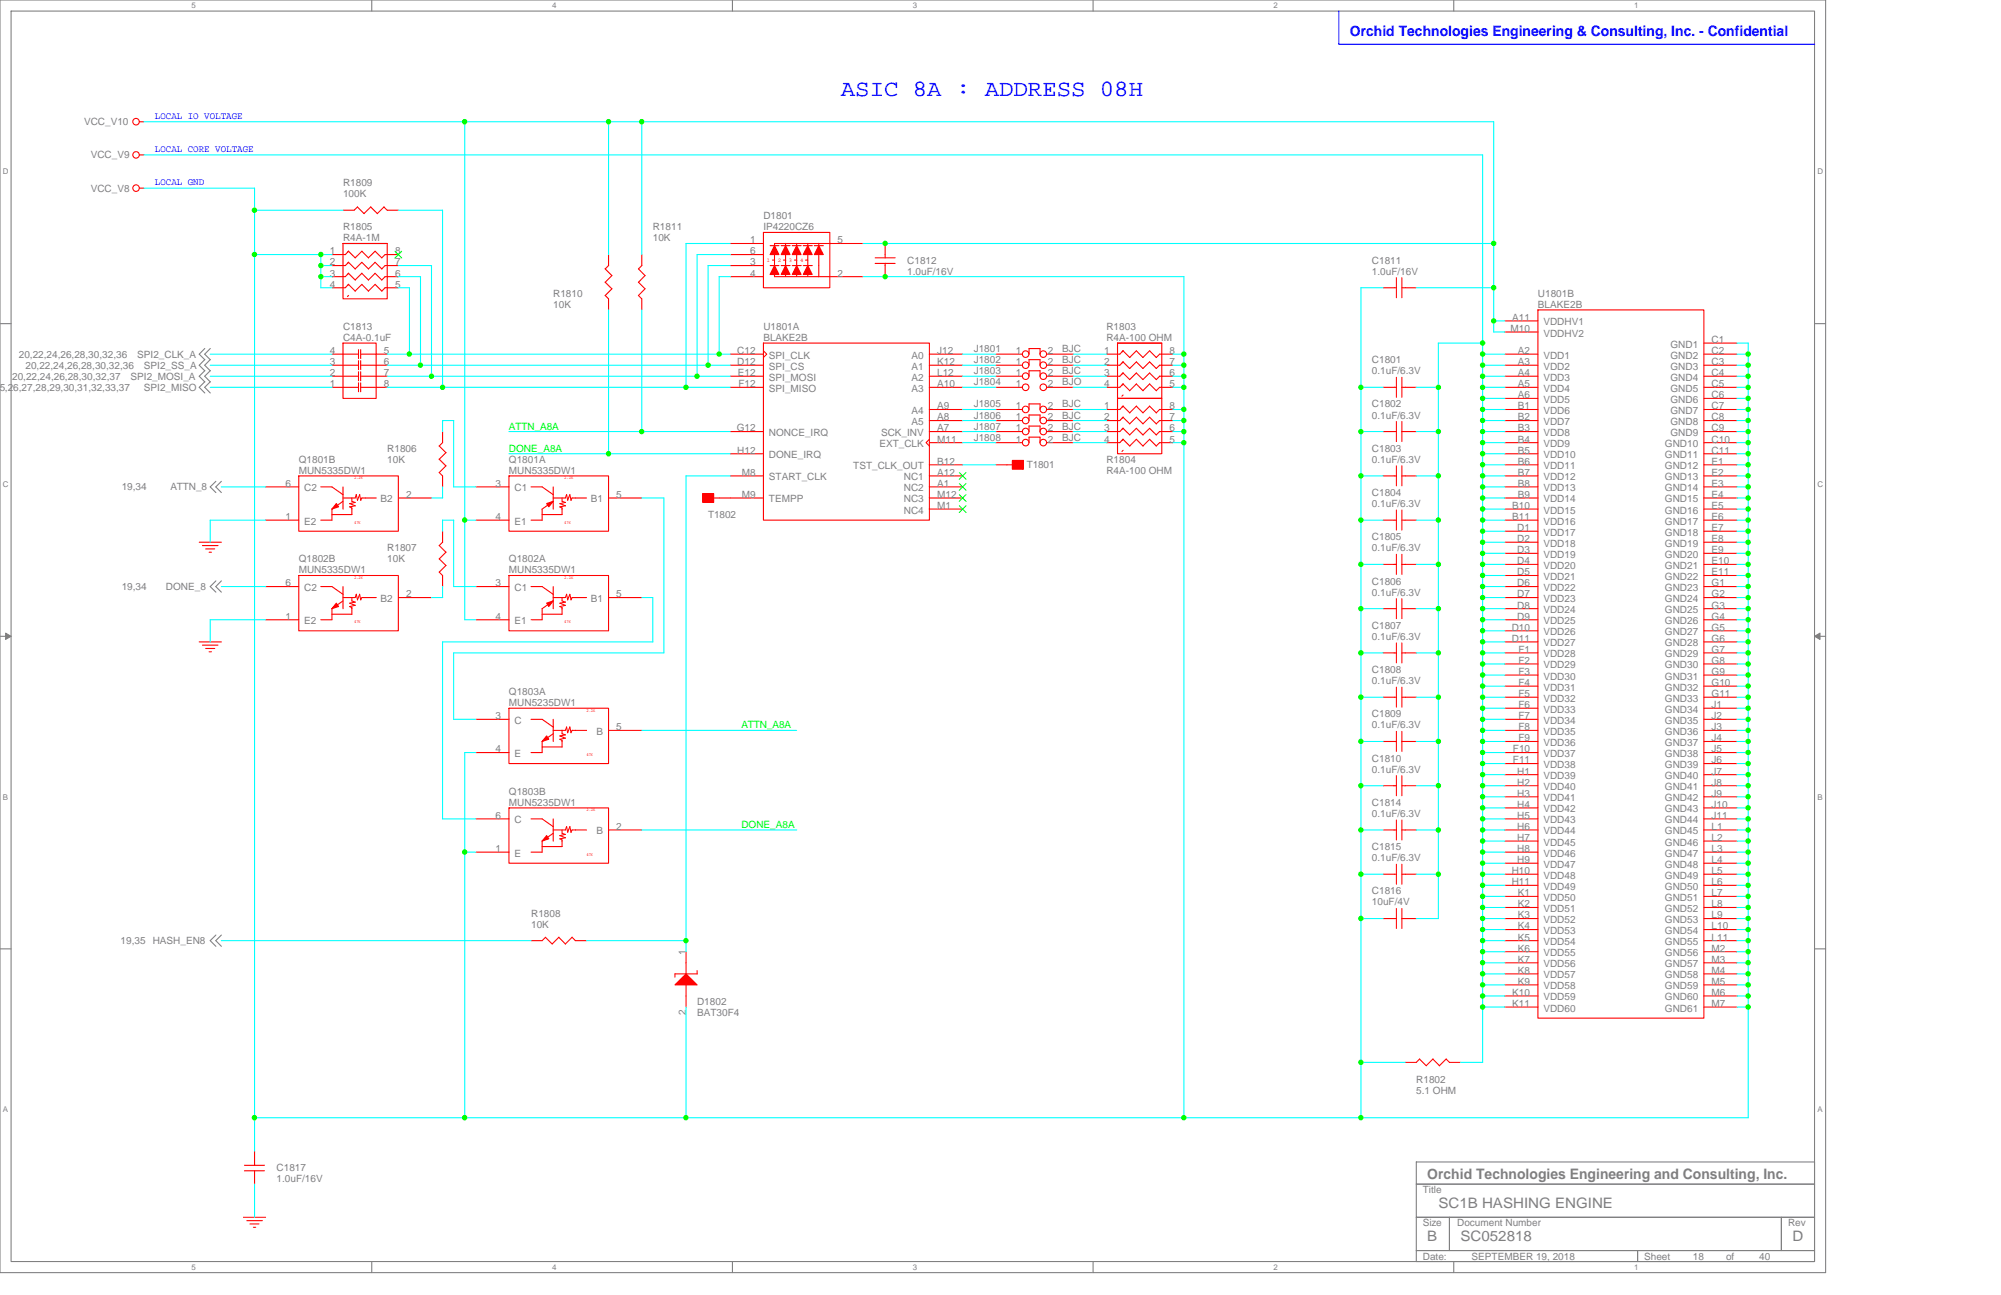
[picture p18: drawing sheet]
<svg xmlns="http://www.w3.org/2000/svg" width="432mm" height="279mm" viewBox="0 0 432 279" stroke-linecap="round" stroke-linejoin="round" font-family="sans-serif">
<defs><g id="words">
<text font-size="5" fill="#00f" x="181.5" y="20.7">ASIC 8A : ADDRESS 08H</text>
<text font-size="3.1" fill="#00f" x="291.3" y="7.7">Orchid Technologies Engineering &amp; Consulting, Inc. - Confidential</text>
<g font-size="3.1" fill="#808080">
<text x="308" y="254.3">Orchid Technologies Engineering and Consulting, Inc.</text>
<text x="310.4" y="260.7">SC1B HASHING ENGINE</text>
<text x="308" y="267.8">B</text>
<text x="315.2" y="267.8">SC052818</text>
<text x="386.8" y="267.8">D</text>
</g>
<g font-size="2.2" fill="#808080">
<text x="18.1" y="27">VCC_V10</text>
<text x="19.6" y="34.2">VCC_V9</text>
<text x="19.6" y="41.3">VCC_V8</text>
<text x="74" y="40.2">R1809</text>
<text x="74" y="42.5">100K</text>
<text x="164.7" y="47.3">D1801</text>
<text x="74" y="49.7">R1805</text>
<text x="74" y="52.1">R4A-1M</text>
<text x="140.9" y="49.7">R1811</text>
<text x="140.9" y="52.1">10K</text>
<text x="161.9" y="52.5">1</text>
<text x="164.7" y="49.7">IP4220CZ6</text>
<text x="180.7" y="52.5">5</text>
<text x="71.1" y="54.9">1</text>
<text x="71.1" y="57.3">2</text>
<text x="71.1" y="59.7">3</text>
<text x="85.2" y="54.9">8</text>
<text x="85.2" y="57.3">7</text>
<text x="85.2" y="59.7">6</text>
<text x="161.9" y="54.9">6</text>
<text x="161.9" y="57.3">3</text>
<text x="161.9" y="59.7">4</text>
<text x="180.7" y="59.7">2</text>
<text x="195.8" y="56.9">C1812</text>
<text x="195.8" y="59.2">1.0uF/16V</text>
<text x="296.1" y="56.9">C1811</text>
<text x="296.1" y="59.2">1.0uF/16V</text>
<text x="71.1" y="62.1">4</text>
<text x="85.2" y="62.1">5</text>
<text x="119.4" y="64">R1810</text>
<text x="331.9" y="64">U1801B</text>
<text x="74" y="71.2">C1813</text>
<text x="119.4" y="66.4">10K</text>
<text x="164.7" y="71.2">U1801A</text>
<text x="238.8" y="71.2">R1803</text>
<text x="326" y="71.6">M10</text>
<text x="326.3" y="69.2">A11</text>
<text x="331.9" y="66.4">BLAKE2B</text>
<text x="333.1" y="70.2">VDDHV1</text>
<text x="4.1" y="77.2">20,22,24,26,28,30,32,36</text>
<text x="29.6" y="77.2">SPI2_CLK_A</text>
<text x="71.1" y="76.4">4</text>
<text x="74" y="73.6">C4A-0.1uF</text>
<text x="82.8" y="76.4">5</text>
<text x="159.1" y="76.4">C12</text>
<text x="164.7" y="73.6">BLAKE2B</text>
<text x="165.9" y="77.4">SPI_CLK</text>
<text x="196.7" y="77.4">A0</text>
<text x="202.2" y="76.4">J12</text>
<text x="210.1" y="76">J1801</text>
<text x="219.2" y="76.4">1</text>
<text x="226.1" y="76.4">2</text>
<text x="229.2" y="76">BJC</text>
<text x="238.3" y="76.4">1</text>
<text x="238.8" y="73.6">R4A-100 OHM</text>
<text x="252.4" y="76.4">8</text>
<text x="327.6" y="76.4">A2</text>
<text x="333.1" y="72.6">VDDHV2</text>
<text x="333.1" y="77.4">VDD1</text>
<text x="360.5" y="75">GND1</text>
<text x="360.5" y="77.4">GND2</text>
<text x="369.4" y="74">C1</text>
<text x="369.4" y="76.4">C2</text>
<text x="2.6" y="81.9">20,22,24,26,28,30,32,37</text>
<text x="5.5" y="79.5">20,22,24,26,28,30,32,36</text>
<text x="28.2" y="81.9">SPI2_MOSI_A</text>
<text x="31.1" y="79.5">SPI2_SS_A</text>
<text x="71.1" y="83.5">1</text>
<text x="71.1" y="81.2">2</text>
<text x="71.1" y="78.8">3</text>
<text x="82.8" y="78.8">6</text>
<text x="82.8" y="81.2">7</text>
<text x="82.8" y="83.5">8</text>
<text x="159.1" y="78.8">D12</text>
<text x="159.2" y="81.2">E12</text>
<text x="159.3" y="83.5">F12</text>
<text x="165.9" y="79.8">SPI_CS</text>
<text x="165.9" y="82.1">SPI_MOSI</text>
<text x="196.7" y="79.8">A1</text>
<text x="196.7" y="82.1">A2</text>
<text x="202.2" y="83.5">A10</text>
<text x="202.2" y="78.8">K12</text>
<text x="202.2" y="81.2">L12</text>
<text x="210.1" y="78.4">J1802</text>
<text x="210.1" y="80.8">J1803</text>
<text x="210.1" y="83.1">J1804</text>
<text x="219.2" y="78.8">1</text>
<text x="219.2" y="81.2">1</text>
<text x="219.2" y="83.5">1</text>
<text x="226.1" y="78.8">2</text>
<text x="226.1" y="81.2">2</text>
<text x="226.1" y="83.5">2</text>
<text x="229.2" y="78.4">BJC</text>
<text x="229.2" y="80.8">BJC</text>
<text x="229.2" y="83.1">BJO</text>
<text x="238.3" y="78.8">2</text>
<text x="238.3" y="81.2">3</text>
<text x="238.3" y="83.5">4</text>
<text x="252.4" y="78.8">7</text>
<text x="252.4" y="81.2">6</text>
<text x="252.4" y="83.5">5</text>
<text x="296.1" y="78.4">C1801</text>
<text x="296.1" y="80.8">0.1uF/6.3V</text>
<text x="327.6" y="78.8">A3</text>
<text x="327.6" y="81.2">A4</text>
<text x="327.6" y="83.5">A5</text>
<text x="333.1" y="79.8">VDD2</text>
<text x="333.1" y="82.1">VDD3</text>
<text x="360.5" y="79.8">GND3</text>
<text x="360.5" y="82.1">GND4</text>
<text x="369.4" y="78.8">C3</text>
<text x="369.4" y="81.2">C4</text>
<text x="369.4" y="83.5">C5</text>
<text x="-.1" y="84.3">5,26,27,28,29,30,31,32,33,37</text>
<text x="31.1" y="84.3">SPI2_MISO</text>
<text x="165.9" y="84.5">SPI_MISO</text>
<text x="196.7" y="84.5">A3</text>
<text x="196.7" y="89.3">A4</text>
<text x="202.2" y="88.3">A9</text>
<text x="210.1" y="87.9">J1805</text>
<text x="219.2" y="88.3">1</text>
<text x="226.1" y="88.3">2</text>
<text x="229.2" y="87.9">BJC</text>
<text x="238.3" y="88.3">1</text>
<text x="252.4" y="88.3">8</text>
<text x="296.1" y="87.9">C1802</text>
<text x="327.6" y="85.9">A6</text>
<text x="327.6" y="88.3">B1</text>
<text x="333.1" y="84.5">VDD4</text>
<text x="333.1" y="86.9">VDD5</text>
<text x="333.1" y="89.3">VDD6</text>
<text x="360.5" y="84.5">GND5</text>
<text x="360.5" y="86.9">GND6</text>
<text x="360.5" y="89.3">GND7</text>
<text x="369.4" y="85.9">C6</text>
<text x="369.4" y="88.3">C7</text>
<text x="159" y="93.1">G12</text>
<text x="165.9" y="94.1">NONCE_IRQ</text>
<text x="190.1" y="94.1">SCK_INV</text>
<text x="196.7" y="91.7">A5</text>
<text x="202.2" y="90.7">A8</text>
<text x="202.2" y="93.1">A7</text>
<text x="202.2" y="95.5">M11</text>
<text x="210.1" y="90.3">J1806</text>
<text x="210.1" y="92.7">J1807</text>
<text x="210.1" y="95.1">J1808</text>
<text x="219.2" y="90.7">1</text>
<text x="219.2" y="93.1">1</text>
<text x="219.2" y="95.5">1</text>
<text x="226.1" y="90.7">2</text>
<text x="226.1" y="93.1">2</text>
<text x="226.1" y="95.5">2</text>
<text x="229.2" y="90.3">BJC</text>
<text x="229.2" y="92.7">BJC</text>
<text x="229.2" y="95.1">BJC</text>
<text x="238.3" y="90.7">2</text>
<text x="238.3" y="93.1">3</text>
<text x="238.3" y="95.5">4</text>
<text x="252.4" y="90.7">7</text>
<text x="252.4" y="93.1">6</text>
<text x="252.4" y="95.5">5</text>
<text x="296.1" y="90.3">0.1uF/6.3V</text>
<text x="327.6" y="90.7">B2</text>
<text x="327.6" y="93.1">B3</text>
<text x="327.6" y="95.5">B4</text>
<text x="333.1" y="91.7">VDD7</text>
<text x="333.1" y="94.1">VDD8</text>
<text x="360.5" y="91.7">GND8</text>
<text x="360.5" y="94.1">GND9</text>
<text x="369.4" y="90.7">C8</text>
<text x="369.4" y="93.1">C9</text>
<text x="369.4" y="95.5">C10</text>
<text x="64.5" y="99.8">Q1801B</text>
<text x="83.6" y="97.5">R1806</text>
<text x="83.6" y="99.8">10K</text>
<text x="109.8" y="99.8">Q1801A</text>
<text x="159.1" y="97.9">H12</text>
<text x="165.9" y="98.9">DONE_IRQ</text>
<text x="184.1" y="101.3">TST_CLK_OUT</text>
<text x="189.8" y="96.5">EXT_CLK</text>
<text x="202.2" y="100.3">B12</text>
<text x="221.6" y="101">T1801</text>
<text x="238.8" y="99.8">R1804</text>
<text x="296.1" y="97.5">C1803</text>
<text x="296.1" y="99.8">0.1uF/6.3V</text>
<text x="327.6" y="97.9">B5</text>
<text x="327.6" y="100.3">B6</text>
<text x="333.1" y="96.5">VDD9</text>
<text x="333.1" y="98.9">VDD10</text>
<text x="333.1" y="101.3">VDD11</text>
<text x="359.3" y="96.5">GND10</text>
<text x="359.3" y="98.9">GND11</text>
<text x="359.3" y="101.3">GND12</text>
<text x="369.4" y="97.9">C11</text>
<text x="369.4" y="100.3">E1</text>
<text x="26.3" y="105.8">19,34</text>
<text x="36.8" y="105.8">ATTN_8</text>
<text x="61.6" y="105">6</text>
<text x="64.5" y="102.2">MUN5335DW1</text>
<text x="65.7" y="106">C2</text>
<text x="87.6" y="107.4">2</text>
<text x="107" y="105">3</text>
<text x="109.8" y="102.2">MUN5335DW1</text>
<text x="111" y="106">C1</text>
<text x="133" y="107.4">5</text>
<text x="160.1" y="107.4">M9</text>
<text x="160.1" y="102.7">M8</text>
<text x="165.9" y="103.7">START_CLK</text>
<text x="195" y="106">NC2</text>
<text x="195" y="103.7">NC1</text>
<text x="202.2" y="102.7">A12</text>
<text x="202.2" y="105">A1</text>
<text x="202.2" y="107.4">M12</text>
<text x="238.8" y="102.2">R4A-100 OHM</text>
<text x="296.1" y="107">C1804</text>
<text x="327.6" y="102.7">B7</text>
<text x="327.6" y="105">B8</text>
<text x="327.6" y="107.4">B9</text>
<text x="333.1" y="103.7">VDD12</text>
<text x="333.1" y="106">VDD13</text>
<text x="359.3" y="103.6">GND13</text>
<text x="359.3" y="106">GND14</text>
<text x="369.4" y="102.7">E2</text>
<text x="369.4" y="105">E3</text>
<text x="369.4" y="107.4">E4</text>
<text x="61.6" y="112.2">1</text>
<text x="65.7" y="113.2">E2</text>
<text x="82.1" y="108.4">B2</text>
<text x="107" y="112.2">4</text>
<text x="111" y="113.2">E1</text>
<text x="127.5" y="108.4">B1</text>
<text x="152.8" y="111.8">T1802</text>
<text x="165.9" y="108.4">TEMPP</text>
<text x="195" y="108.4">NC3</text>
<text x="195" y="110.8">NC4</text>
<text x="202.2" y="109.8">M1</text>
<text x="296.1" y="109.4">0.1uF/6.3V</text>
<text x="326.3" y="109.8">B10</text>
<text x="326.3" y="112.2">B11</text>
<text x="333.1" y="108.4">VDD14</text>
<text x="333.1" y="110.8">VDD15</text>
<text x="333.1" y="113.2">VDD16</text>
<text x="359.3" y="108.4">GND15</text>
<text x="359.3" y="110.8">GND16</text>
<text x="359.3" y="113.2">GND17</text>
<text x="369.4" y="109.8">E5</text>
<text x="369.4" y="112.2">E6</text>
<text x="83.6" y="118.9">R1807</text>
<text x="296.1" y="116.6">C1805</text>
<text x="296.1" y="118.9">0.1uF/6.3V</text>
<text x="327.4" y="114.6">D1</text>
<text x="327.4" y="117">D2</text>
<text x="327.4" y="119.4">D3</text>
<text x="333.1" y="115.6">VDD17</text>
<text x="333.1" y="118">VDD18</text>
<text x="359.3" y="115.6">GND18</text>
<text x="359.3" y="118">GND19</text>
<text x="369.4" y="114.6">E7</text>
<text x="369.4" y="117">E8</text>
<text x="369.4" y="119.4">E9</text>
<text x="64.5" y="121.3">Q1802B</text>
<text x="64.5" y="123.7">MUN5335DW1</text>
<text x="83.6" y="121.3">10K</text>
<text x="109.8" y="121.3">Q1802A</text>
<text x="109.8" y="123.7">MUN5335DW1</text>
<text x="327.4" y="121.8">D4</text>
<text x="327.4" y="124.1">D5</text>
<text x="333.1" y="120.4">VDD19</text>
<text x="333.1" y="122.7">VDD20</text>
<text x="333.1" y="125.1">VDD21</text>
<text x="359.3" y="120.3">GND20</text>
<text x="359.3" y="122.7">GND21</text>
<text x="359.3" y="125.1">GND22</text>
<text x="369.4" y="121.8">E10</text>
<text x="369.4" y="124.1">E11</text>
<text x="26.3" y="127.3">19,34</text>
<text x="35.8" y="127.3">DONE_8</text>
<text x="61.6" y="126.5">6</text>
<text x="65.7" y="127.5">C2</text>
<text x="82.1" y="129.9">B2</text>
<text x="87.6" y="128.9">2</text>
<text x="107" y="126.5">3</text>
<text x="111" y="127.5">C1</text>
<text x="127.5" y="129.9">B1</text>
<text x="133" y="128.9">5</text>
<text x="296.1" y="126.1">C1806</text>
<text x="296.1" y="128.5">0.1uF/6.3V</text>
<text x="327.4" y="126.5">D6</text>
<text x="327.4" y="128.9">D7</text>
<text x="327.4" y="131.3">D8</text>
<text x="333.1" y="127.5">VDD22</text>
<text x="333.1" y="129.9">VDD23</text>
<text x="359.3" y="127.5">GND23</text>
<text x="359.3" y="129.9">GND24</text>
<text x="369.4" y="126.5">G1</text>
<text x="369.4" y="128.9">G2</text>
<text x="369.4" y="131.3">G3</text>
<text x="61.6" y="133.7">1</text>
<text x="65.7" y="134.7">E2</text>
<text x="107" y="133.7">4</text>
<text x="111" y="134.7">E1</text>
<text x="296.1" y="135.7">C1807</text>
<text x="326.2" y="136.1">D10</text>
<text x="327.4" y="133.7">D9</text>
<text x="333.1" y="132.3">VDD24</text>
<text x="333.1" y="134.7">VDD25</text>
<text x="333.1" y="137.1">VDD26</text>
<text x="359.3" y="132.3">GND25</text>
<text x="359.3" y="134.7">GND26</text>
<text x="359.3" y="137.1">GND27</text>
<text x="369.4" y="133.7">G4</text>
<text x="369.4" y="136.1">G5</text>
<text x="296.1" y="138">0.1uF/6.3V</text>
<text x="326.2" y="138.5">D11</text>
<text x="327.7" y="140.8">F1</text>
<text x="327.7" y="143.2">F2</text>
<text x="333.1" y="139.5">VDD27</text>
<text x="333.1" y="141.8">VDD28</text>
<text x="359.3" y="139.5">GND28</text>
<text x="359.3" y="141.8">GND29</text>
<text x="369.4" y="138.5">G6</text>
<text x="369.4" y="140.8">G7</text>
<text x="369.4" y="143.2">G8</text>
<text x="109.8" y="150">Q1803A</text>
<text x="296.1" y="145.2">C1808</text>
<text x="296.1" y="147.6">0.1uF/6.3V</text>
<text x="327.7" y="145.6">F3</text>
<text x="327.7" y="148">F4</text>
<text x="333.1" y="144.2">VDD29</text>
<text x="333.1" y="146.6">VDD30</text>
<text x="333.1" y="149">VDD31</text>
<text x="359.3" y="144.2">GND30</text>
<text x="359.3" y="146.6">GND31</text>
<text x="359.3" y="149">GND32</text>
<text x="369.4" y="145.6">G9</text>
<text x="369.4" y="148">G10</text>
<text x="107" y="155.2">3</text>
<text x="109.8" y="152.4">MUN5235DW1</text>
<text x="296.1" y="154.7">C1809</text>
<text x="327.7" y="150.4">F5</text>
<text x="327.7" y="152.8">F6</text>
<text x="327.7" y="155.2">F7</text>
<text x="333.1" y="151.4">VDD32</text>
<text x="333.1" y="153.8">VDD33</text>
<text x="359.3" y="151.4">GND33</text>
<text x="359.3" y="153.8">GND34</text>
<text x="369.4" y="150.4">G11</text>
<text x="369.4" y="152.8">J1</text>
<text x="369.4" y="155.2">J2</text>
<text x="111" y="156.2">C</text>
<text x="128.7" y="158.6">B</text>
<text x="133" y="157.6">5</text>
<text x="296.1" y="157.1">0.1uF/6.3V</text>
<text x="327.7" y="157.6">F8</text>
<text x="327.7" y="160">F9</text>
<text x="333.1" y="156.2">VDD34</text>
<text x="333.1" y="158.6">VDD35</text>
<text x="333.1" y="160.9">VDD36</text>
<text x="359.3" y="156.2">GND35</text>
<text x="359.3" y="158.6">GND36</text>
<text x="359.3" y="160.9">GND37</text>
<text x="369.4" y="157.6">J3</text>
<text x="369.4" y="160">J4</text>
<text x="107" y="162.3">4</text>
<text x="111" y="163.3">E</text>
<text x="296.1" y="164.3">C1810</text>
<text x="296.1" y="166.7">0.1uF/6.3V</text>
<text x="326.5" y="162.3">F10</text>
<text x="326.5" y="164.7">F11</text>
<text x="327.4" y="167.1">H1</text>
<text x="333.1" y="163.3">VDD37</text>
<text x="333.1" y="165.7">VDD38</text>
<text x="359.3" y="163.3">GND38</text>
<text x="359.3" y="165.7">GND39</text>
<text x="369.4" y="162.3">J5</text>
<text x="369.4" y="164.7">J6</text>
<text x="369.4" y="167.1">J7</text>
<text x="109.8" y="171.5">Q1803B</text>
<text x="109.8" y="173.9">MUN5235DW1</text>
<text x="296.1" y="173.9">C1814</text>
<text x="327.4" y="169.5">H2</text>
<text x="327.4" y="171.9">H3</text>
<text x="333.1" y="168.1">VDD39</text>
<text x="333.1" y="170.5">VDD40</text>
<text x="333.1" y="172.9">VDD41</text>
<text x="359.3" y="168.1">GND40</text>
<text x="359.3" y="170.5">GND41</text>
<text x="359.3" y="172.9">GND42</text>
<text x="369.4" y="169.5">J8</text>
<text x="369.4" y="171.9">J9</text>
<text x="107" y="176.7">6</text>
<text x="111" y="177.7">C</text>
<text x="133" y="179">2</text>
<text x="296.1" y="176.3">0.1uF/6.3V</text>
<text x="327.4" y="174.3">H4</text>
<text x="327.4" y="176.7">H5</text>
<text x="327.4" y="179">H6</text>
<text x="333.1" y="175.3">VDD42</text>
<text x="333.1" y="177.6">VDD43</text>
<text x="359.3" y="175.3">GND43</text>
<text x="359.3" y="177.6">GND44</text>
<text x="369.4" y="174.3">J10</text>
<text x="369.4" y="176.7">J11</text>
<text x="369.4" y="179">L1</text>
<text x="107" y="183.8">1</text>
<text x="111" y="184.8">E</text>
<text x="128.7" y="180">B</text>
<text x="296.1" y="183.4">C1815</text>
<text x="296.1" y="185.8">0.1uF/6.3V</text>
<text x="327.4" y="181.4">H7</text>
<text x="327.4" y="183.8">H8</text>
<text x="333.1" y="180">VDD44</text>
<text x="333.1" y="182.4">VDD45</text>
<text x="333.1" y="184.8">VDD46</text>
<text x="359.3" y="180">GND45</text>
<text x="359.3" y="182.4">GND46</text>
<text x="359.3" y="184.8">GND47</text>
<text x="369.4" y="181.4">L2</text>
<text x="369.4" y="183.8">L3</text>
<text x="326.2" y="188.6">H10</text>
<text x="326.2" y="191">H11</text>
<text x="327.4" y="186.2">H9</text>
<text x="333.1" y="187.2">VDD47</text>
<text x="333.1" y="189.6">VDD48</text>
<text x="333.1" y="192">VDD49</text>
<text x="359.3" y="187.2">GND48</text>
<text x="359.3" y="189.6">GND49</text>
<text x="359.3" y="192">GND50</text>
<text x="369.4" y="186.2">L4</text>
<text x="369.4" y="188.6">L5</text>
<text x="369.4" y="191">L6</text>
<text x="114.6" y="197.7">R1808</text>
<text x="296.1" y="193">C1816</text>
<text x="296.1" y="195.3">10uF/4V</text>
<text x="327.6" y="193.4">K1</text>
<text x="327.6" y="195.8">K2</text>
<text x="333.1" y="194.4">VDD50</text>
<text x="333.1" y="196.8">VDD51</text>
<text x="359.3" y="194.4">GND51</text>
<text x="359.3" y="196.8">GND52</text>
<text x="369.4" y="193.4">L7</text>
<text x="369.4" y="195.8">L8</text>
<text x="26" y="203.7">19,35</text>
<text x="33" y="203.7">HASH_EN8</text>
<text x="114.6" y="200.1">10K</text>
<text x="327.6" y="198.2">K3</text>
<text x="327.6" y="200.5">K4</text>
<text x="327.6" y="202.9">K5</text>
<text x="333.1" y="199.2">VDD52</text>
<text x="333.1" y="201.5">VDD53</text>
<text x="333.1" y="203.9">VDD54</text>
<text x="359.3" y="199.1">GND53</text>
<text x="359.3" y="201.5">GND54</text>
<text x="359.3" y="203.9">GND55</text>
<text x="369.4" y="198.2">L9</text>
<text x="369.4" y="200.5">L10</text>
<text x="369.4" y="202.9">L11</text>
<text x="148" y="206.1" transform="rotate(-90 148 206.1)">1</text>
<text x="327.6" y="205.3">K6</text>
<text x="327.6" y="207.7">K7</text>
<text x="333.1" y="206.3">VDD55</text>
<text x="333.1" y="208.7">VDD56</text>
<text x="359.3" y="206.3">GND56</text>
<text x="359.3" y="208.7">GND57</text>
<text x="369.4" y="205.3">M2</text>
<text x="369.4" y="207.7">M3</text>
<text x="326.3" y="214.9">K10</text>
<text x="327.6" y="210.1">K8</text>
<text x="327.6" y="212.5">K9</text>
<text x="333.1" y="211.1">VDD57</text>
<text x="333.1" y="213.5">VDD58</text>
<text x="333.1" y="215.9">VDD59</text>
<text x="359.3" y="211.1">GND58</text>
<text x="359.3" y="213.5">GND59</text>
<text x="359.3" y="215.8">GND60</text>
<text x="369.4" y="210.1">M4</text>
<text x="369.4" y="212.5">M5</text>
<text x="369.4" y="214.9">M6</text>
<text x="148" y="219.1" transform="rotate(-90 148 219.1)">2</text>
<text x="150.4" y="216.8">D1802</text>
<text x="150.4" y="219.2">BAT30F4</text>
<text x="326.3" y="217.3">K11</text>
<text x="333.1" y="218.2">VDD60</text>
<text x="359.3" y="218.2">GND61</text>
<text x="369.4" y="217.3">M7</text>
<text x="305.6" y="233.6">R1802</text>
<text x="305.6" y="235.9">5.1 OHM</text>
<text x="59.7" y="252.6">C1817</text>
<text x="59.7" y="255">1.0uF/16V</text>
<text x="307" y="257.4">Title</text>
<text x="307" y="264.6">Size</text>
<text x="314.5" y="264.6">Document Number</text>
<text x="385.8" y="264.6">Rev</text>
<text x="307" y="271.8">Date:</text>
<text x="317.6" y="271.8">SEPTEMBER 19, 2018</text>
<text x="354.8" y="271.8">Sheet</text>
<text x="365.3" y="271.8">18</text>
<text x="372.5" y="271.8">of</text>
<text x="379.6" y="271.8">40</text>
</g>
<g font-size="2.2" fill="#00f">
<text x="33.4" y="25.6">LOCAL IO VOLTAGE</text>
<text x="33.4" y="32.8">LOCAL CORE VOLTAGE</text>
<text x="33.4" y="39.9">LOCAL GND</text>
</g>
<g font-size="2.2" fill="#0f0">
<text x="109.8" y="92.7">ATTN_A8A</text>
<text x="109.8" y="97.5">DONE_A8A</text>
<text x="160" y="157.1">ATTN_A8A</text>
<text x="160" y="178.6">DONE_A8A</text>
</g>
<g font-size="1.7" fill="#808080">
<text x="41.3" y="1.8">5</text>
<text x="119.1" y="1.8">4</text>
<text x="197" y="1.8">3</text>
<text x="274.8" y="1.8">2</text>
<text x="352.6" y="1.8">1</text>
<text x=".6" y="37.6">D</text>
<text x="392.2" y="37.6">D</text>
<text x=".6" y="105.1">C</text>
<text x="392.2" y="105.1">C</text>
<text x=".6" y="172.5">B</text>
<text x="392.2" y="172.5">B</text>
<text x=".6" y="240">A</text>
<text x="392.2" y="240">A</text>
<text x="41.3" y="274">5</text>
<text x="119.1" y="274">4</text>
<text x="197" y="274">3</text>
<text x="274.8" y="274">2</text>
<text x="352.6" y="274">1</text>
</g>
<g font-size="1.2" fill="#f00">
<text x="165.5" y="56.6">1</text>
<text x="167.9" y="56.6">2</text>
<text x="170.2" y="56.6">3</text>
<text x="172.6" y="56.6">4</text>
</g>
<g font-size="1" fill="#f00">
<text x="76.4" y="103.4">2.2K</text>
<text x="121.8" y="103.4">2.2K</text>
<text x="76.4" y="113">47K</text>
<text x="121.8" y="113">47K</text>
<text x="76.4" y="124.9">2.2K</text>
<text x="121.8" y="124.9">2.2K</text>
<text x="76.4" y="134.5">47K</text>
<text x="121.8" y="134.5">47K</text>
<text x="126.6" y="153.5">2.2K</text>
<text x="126.6" y="163.1">47K</text>
<text x="126.6" y="175">2.2K</text>
<text x="126.6" y="184.6">47K</text>
</g>
</g></defs>
<path d="M0 0h394v274.6h-394zM2.4 2.4h389.2v269.8h-389.2z" fill="none" stroke="#808080" stroke-width=".23"/>
<g fill="#fff">
<path d="M41.3 .3h.9v1.8h-.9z"/>
<path d="M41.3 272.4h.9v1.9h-.9z"/>
</g>
<path d="M80.2 0v2.4M80.2 272.2v2.4" fill="none" stroke="#808080" stroke-width=".23"/>
<g fill="#fff">
<path d="M119.1 .3h1v1.8h-1z"/>
<path d="M119.1 272.4h1v1.9h-1z"/>
</g>
<path d="M158.1 0v2.4M158.1 272.2v2.4" fill="none" stroke="#808080" stroke-width=".23"/>
<g fill="#fff">
<path d="M197 .3h.9v1.8h-.9z"/>
<path d="M197 272.4h.9v1.9h-.9z"/>
</g>
<path d="M235.9 0v2.4M235.9 272.2v2.4" fill="none" stroke="#808080" stroke-width=".23"/>
<g fill="#fff">
<path d="M274.8 .3h.9v1.8h-.9z"/>
<path d="M274.8 272.4h.9v1.9h-.9z"/>
</g>
<path d="M313.7 0v2.4M313.7 272.2v2.4" fill="none" stroke="#808080" stroke-width=".23"/>
<g fill="#fff">
<path d="M352.6 .3h.9v1.8h-.9z"/>
<path d="M352.6 272.4h.9v1.9h-.9z"/>
<path d="M.6 36.1h1.2v1.9h-1.2z"/>
<path d="M392.2 36.1h1.2v1.9h-1.2z"/>
<path d="M.6 103.5h1.2v1.9h-1.2z"/>
<path d="M392.2 103.5h1.2v1.9h-1.2z"/>
</g>
<path d="M0 69.8h2.4M391.6 69.8h2.4" fill="none" stroke="#808080" stroke-width=".23"/>
<g fill="#fff">
<path d="M.6 171h1.1v1.9h-1.1z"/>
<path d="M392.2 171h1.1v1.9h-1.1z"/>
</g>
<path d="M0 137.3h2.4M391.6 137.3h2.4" fill="none" stroke="#808080" stroke-width=".23"/>
<g fill="#808080" stroke="#808080" stroke-width=".22">
<path d="M1.2 136.6l1.2 .7-1.2 .7z"/>
<path d="M391.6 137.3l1.1-.7v1.4z"/>
</g>
<g fill="#fff">
<path d="M.6 238.4h1.1v1.9h-1.1z"/>
<path d="M392.2 238.4h1.1v1.9h-1.1z"/>
</g>
<g fill="none" stroke="#808080" stroke-width=".23">
<path d="M44.2 80l-1.2 1.2 1.2 1.2-1.2 1.2 1.2 1.2M44.2 77.6l-1.2 1.2 1.2 1.2M44.2 75.2l-1.2 1.2 1.2 1.2M45.4 80l-1.2 1.2 1.2 1.2-1.2 1.2 1.2 1.2M45.4 77.6l-1.2 1.2 1.2 1.2M45.4 75.2l-1.2 1.2 1.2 1.2M46.6 103.8l-1.2 1.3 1.2 1.2M47.8 103.8l-1.2 1.3 1.2 1.2M46.6 125.3l-1.2 1.3 1.2 1.2M47.8 125.3l-1.2 1.3 1.2 1.2M0 204.7h2.4M46.6 201.7l-1.2 1.2 1.2 1.3"/>
<path d="M47.8 201.7l-1.2 1.2 1.2 1.3M391.6 204.7h2.4M305.6 250.7h86v4.8h-86zM305.6 255.5h86v7.1h-86zM305.6 262.6h7.2v7.2h-7.2zM305.6 269.8h47.8v2.4h-47.8zM312.8 262.6h71.6v7.2h-71.6zM353.4 269.8h38.2v2.4h-38.2zM384.4 262.6h7.2v7.2h-7.2z"/>
</g>
<path d="M288.9 2.4v7.2l102.7-.1" fill="none" stroke="#00f" stroke-width=".23"/>
<g fill="none" stroke="#f00" stroke-width=".23">
<path d="M30.1 33.4h1M30.1 26.3h1M30.1 40.6h1M71.6 57.3h2.9l.7-.7 1.5 1.4M74 52.5h9.6v12h-9.6zM74 52.5h9.6M75 54.4l.2-.2-.7 .7h-2.9M75.2 58.9l-.2 .3M75.2 58.9l-.7 .8h-2.9M77.1 44.7l1.5 1.4M77.2 44.6l-.8 .8h-2.4M78.1 56.6l1.4 1.4"/>
<path d="M78.1 54.2l-1.4 1.4-1.5-1.4M78.1 56.6l-1.5 1.4M78.1 58.9l-1.4 1.5-1.5-1.4M80 44.7l1.4 1.4M80 44.6l-1.5 1.5M80.9 54.2l1.5 1.4 .7-.7M80.9 56.6l1.5 1.4M80.9 59l1.5 1.4 .7-.7M81 54.2l-1.5 1.4-1.4-1.4M81 56.6l-1.5 1.4M81 58.9l-1.5 1.5-1.4-1.4M82.8 44.7l.8 .7h2.4"/>
<path d="M82.9 44.6l-1.5 1.5M83.1 57.3l-.7 .7M86 54.9h-2.9M86 57.3h-2.9M86 59.7h-2.9M130.6 58l1.4 1.5M131.3 54.9v2.4M131.3 57.3l-.7 .7M132.1 59.4l-1.5 1.5M137.8 58l1.4 1.5M138.5 54.9v2.4M138.5 57.3l-.7 .7"/>
<path d="M139.2 59.4l-1.4 1.5M157.6 52.5h7.1M157.6 54.9h7.1M157.6 57.3h7.1M157.6 59.7h7.1M164.7 50.1h14.4v12h-14.4zM166.2 57.3h1.9M166.2 53h1.9M166.7 56.1h.5M167.1 52.5h19.1M167.1 59.2v.5h19.1M167.1 52.5v.5"/>
<path d="M167.1 54.9v2.4M168.6 57.3h1.9M168.6 53h1.9M169 56.1h.5M169.5 52.5v.5M169.5 54.9v2.4M169.5 59.2v.5M171 57.3h1.9M171 53h1.9M171.4 56.1h.5M171.9 52.5v.5M171.9 54.9v2.4"/>
<path d="M171.9 59.2v.5M173.3 57.3h2M173.3 53h2M173.8 56.1h.5M174.3 52.5v.5M174.3 54.9v2.4M174.3 59.2v.5M175.7 53h2M176.7 52.5v.5M176.7 54.9v4.8M188.8 55.6h4.4M188.8 56.8h4.4"/>
<path d="M191 52.5v3.1M191 56.8v2.9M301.3 59.9v4.3M302.5 59.9v4.3M71.6 78.8h5.8M71.6 76.4h5.8M74 74h7.2v12h-7.2zM75.2 61.4l1.5 1.4M75.2 61.3l-.2 .3M75.2 63.7l-.2 .3M75.2 61.3l-.7 .8h-2.9M77.4 75.4v2"/>
<path d="M77.4 77.8v2M77.8 78.8h5.8M77.8 76.4h5.8M77.8 75.4v2M77.8 77.8v2M78.1 61.4l1.4 1.4M78.1 61.3l-1.5 1.5M80.9 61.4l1.5 1.4M81 61.3l-1.5 1.5M83.1 62.1l-.7 .7M86 62.1h-2.9M130.6 60.9l1.4 1.4"/>
<path d="M130.6 63.7l.7 .8v2.4M132.1 62.3l-1.5 1.5M137.8 60.9l1.4 1.4M137.8 63.7l.7 .8v2.4M139.2 62.3l-1.4 1.5M157.6 78.8h7.1M157.6 76.4h7.1M164.7 74h35.9v38.2h-35.9zM164.7 75.7l.8 .7-.8 .7M200.6 78.8h7.1M200.6 76.4h7.1M214.9 78.8h5.7"/>
<path d="M214.9 76.4h5.7M222.1 80v1.2M222.1 80h2.4M224.4 75.2v1.2M224.4 77.6v1.2M224.4 80v1.2M224.5 75.2h-2.4v1.2M224.5 77.6h-2.4v1.2M225.9 78.8h5.7M225.9 76.4h5.7M241.2 74h9.5M241.2 74h9.5v12h-9.5z"/>
<path d="M242.4 75.7l-.7 .7h-2.9M242.4 75.7l-.3 .2M242.4 78.1l-.3 .2M242.4 78.1l-.7 .7h-2.9M245.2 75.7l-1.4 1.5-1.5-1.5M245.2 78.1l-1.4 1.4-1.5-1.4M248.1 75.7l1.4 1.5 .8-.8M248.1 78.1l1.4 1.4 .8-.7M248.1 75.7l-1.4 1.5-1.5-1.5M248.1 78.1l-1.4 1.4-1.5-1.4M250.2 76.4h2.9M250.2 78.8h2.9"/>
<path d="M301.3 62.1h-2.9M302.5 62.1h3.1M324.7 78.8h7.2M324.7 76.4h7.2M324.7 69.2h7.2M324.7 71.6h7.2M331.9 66.9h35.8v152.8h-35.8zM367.7 78.8h7.2M367.7 74h7.2M367.7 76.4h7.2M71.6 81.2h5.8M71.6 83.6h5.8"/>
<path d="M77.4 80.2v1.9M77.4 82.6v1.9M77.8 81.2h5.8M77.8 83.6h5.8M77.8 80.2v1.9M77.8 82.6v1.9M94.8 99.1l1.4 1.4-1.4 1.4 .7 .8v2.4M94.8 96.2l1.4 1.4-1.4 1.5M95.5 93.1v2.4M95.5 95.5l-.7 .7M157.6 93.1h7.1M157.6 81.2h7.1"/>
<path d="M157.6 83.6h7.1M157.6 97.9h7.1M200.6 94.8l-.8 .7 .8 .7M200.6 93.1h7.1M200.6 81.2h7.1M200.6 83.6h7.1M200.6 88.3h7.1M200.6 90.7h7.1M200.6 95.5h7.1M214.9 93.1h5.7M214.9 81.2h5.7M214.9 83.6h5.7"/>
<path d="M214.9 88.3h5.7M214.9 90.7h5.7M214.9 95.5h5.7M222.1 89.5v1.2M222.1 89.5h2.4M224.4 91.9v1.2M224.4 94.3v1.2M224.4 87.1v1.3M224.4 89.5v1.3M224.5 91.9h-2.4v1.2M224.5 94.3h-2.4v1.2M224.5 87.1h-2.4v1.2"/>
<path d="M225.9 93.1h5.7M225.9 81.2h5.7M225.9 83.6h5.7M225.9 88.3h5.7M225.9 90.7h5.7M225.9 95.5h5.7M238.8 93.1h2.9l.7-.7 1.4 1.5M241.2 86h9.5M241.2 86h9.5v11.9h-9.5zM242.1 83.1l.3-.3-.7 .8h-2.9M242.1 90.3l.3-.3-.8 .7h-2.8M242.3 82.8l1.5 1.5"/>
<path d="M242.4 87.6l-.7 .7h-2.9M242.4 85.2l-.3 .3M242.4 87.6l-.3 .3M242.4 94.8l-.3 .2M242.4 97.2l-.3 .2M242.4 80.5l-.7 .7h-2.9M242.4 94.8l-.7 .7h-2.9M245.2 92.4l1.5 1.5M245.2 82.8l1.5 1.5M245.2 87.6l-1.4 1.5-1.5-1.5M245.2 90l-1.4 1.5-1.5-1.5M245.2 80.5l-1.4 1.4-1.5-1.4"/>
<path d="M245.2 92.4l-1.4 1.4M245.2 82.8l-1.4 1.5M245.2 94.8l-1.4 1.4-1.5-1.4M248.1 87.6l1.4 1.5 .8-.8M248.1 90l1.4 1.5 .8-.8M248.1 80.5l1.4 1.4 .8-.7M248.1 92.4l1.4 1.5M248.1 82.8l1.4 1.5M248.1 94.8l1.4 1.4 .8-.7M248.1 87.6l-1.4 1.5-1.5-1.5M248.1 90l-1.4 1.5-1.5-1.5M248.1 80.5l-1.4 1.4-1.5-1.4"/>
<path d="M248.1 92.4l-1.5 1.4M248.1 82.8l-1.5 1.5M248.1 94.8l-1.4 1.4-1.5-1.4M250.2 93.1h2.9M250.2 95.5h2.9M250.3 93.1l-.8 .7M250.3 83.5l-.8 .8M253.1 81.2h-2.9M253.1 83.6h-2.9M253.1 88.3h-2.9M253.1 90.7h-2.9M298.4 93.1h2.9"/>
<path d="M298.4 83.6h2.9M301.3 81.4v4.3M301.3 91v4.3M302.5 93.1h3.1M302.5 83.6h3.1M302.5 81.4v4.3M302.5 91v4.3M324.7 93.1h7.2M324.7 81.2h7.2M324.7 83.6h7.2M324.7 86h7.2M324.7 88.3h7.2"/>
<path d="M324.7 90.7h7.2M324.7 95.5h7.2M324.7 97.9h7.2M367.7 93.1h7.2M367.7 81.2h7.2M367.7 83.6h7.2M367.7 86h7.2M367.7 88.3h7.2M367.7 90.7h7.2M367.7 95.5h7.2M367.7 97.9h7.2M43 117h4.8"/>
<path d="M43.7 117.7h3.4M44.4 118.4h1.9M45.1 119.1h.5M57.3 112.2h7.2M57.3 105.1h7.2M64.5 102.7h21.5v11.9h-21.5zM69.2 105.1h2.4l2.4 1.6M69.2 112.2h2.4M71.6 109.8v2.4M71.6 111h4.3M74 105.1v4.8M74 108.2l-2.4 1.7"/>
<path d="M75.5 109.3l.4 .3M75.5 108.6l1.1 .5-1.2 .3M75.9 107.4v.8l.8 .2M75.9 109.6v1.4M76.6 108.4l-1.2 .3M77.6 106.7l.3 1.2 .2-.5M77.6 106.7l-.4 1.2-.3-1.2-.3 .7h-2.6M81.2 107.4h-3.1M86 107.4h7.1M94.8 117.7l1.4 1.4M95.5 114.6v2.4M95.5 117l-.7 .7"/>
<path d="M96.2 119.1l-1.4 1.5 1.4 1.4M102.7 112.2h7.1M102.7 105.1h7.1M109.8 102.7h21.5v11.9h-21.5zM114.6 112.2h2.4M114.6 105.1h2.4l2.4 1.6M117 111h4.3M117 109.8v2.4M119.4 105.1v4.8M119.4 108.2l-2.4 1.7M120.8 109.3l.5 .3M120.8 108.6l1.2 .5-1.2 .3"/>
<path d="M121.3 107.4v.8l.7 .2M121.3 109.6v1.4M122 108.4l-1.2 .3M122.3 106.7l-.3 .7h-2.6M123 106.7l.2 1.2 .3-.5M123 106.7l-.5 1.2-.2-1.2M126.6 107.4h-3.2M131.3 107.4h7.2M154 107.4h10.7M157.6 102.7h7.1M200.6 107.4h7.1M200.6 105.1h7.1"/>
<path d="M200.6 102.7h7.1M200.6 100.3h7.1M200.6 109.8h7.1M214.9 100.3h3.6M298.4 112.2h2.9M298.4 102.7h2.9M301.3 100.5v4.3M301.3 110v4.4M301.3 119.6v4.3M302.5 112.2h3.1M302.5 102.7h3.1M302.5 100.5v4.3"/>
<path d="M302.5 110v4.4M302.5 119.6v4.3M324.7 117h7.2M324.7 107.4h7.2M324.7 112.2h7.2M324.7 105.1h7.2M324.7 102.7h7.2M324.7 100.3h7.2M324.7 109.8h7.2M324.7 114.6h7.2M324.7 119.4h7.2M367.7 117h7.2"/>
<path d="M367.7 107.4h7.2M367.7 112.2h7.2M367.7 105.1h7.2M367.7 102.7h7.2M367.7 100.3h7.2M367.7 109.8h7.2M367.7 114.6h7.2M367.7 119.4h7.2M43 138.5h4.8M43.7 139.2h3.4M44.4 139.9h1.9M57.3 133.7h7.2"/>
<path d="M57.3 126.6h7.2M64.5 124.2h21.5v11.9h-21.5zM69.2 126.6h2.4l2.4 1.6M69.2 133.7h2.4M71.6 131.3v2.4M71.6 132.5h4.3M74 126.6v4.7M74 129.6l-2.4 1.7M75.5 130.9l.4 .2M75.5 130.1l1.1 .5-1.2 .3M75.9 128.9v.7l.8 .3-1.3 .3M75.9 131.1v1.4"/>
<path d="M76.9 128.2l-.3 .7h-2.6M77.6 128.2l.3 1.2 .2-.5M77.6 128.2l-.4 1.2-.3-1.2M81.2 128.9h-3.1M86 128.9h7.1M96.2 122l-1.4 1.4 .7 .8v2.4M102.7 133.7h7.1M102.7 126.6h7.1M109.8 124.2h21.5v11.9h-21.5zM114.6 133.7h2.4M114.6 126.6h2.4l2.4 1.6M117 131.3v2.4"/>
<path d="M117 132.5h4.3M119.4 126.6v4.7M119.4 129.6l-2.4 1.7M120.8 130.9l.5 .2M120.8 130.1l1.2 .5-1.2 .3M121.3 128.9v.7l.7 .3-1.2 .3M121.3 131.1v1.4M122.3 128.2l-.3 .7h-2.6M123 128.2l.2 1.2 .3-.5M123 128.2l-.5 1.2-.2-1.2M126.6 128.9h-3.2M131.3 128.9h7.2"/>
<path d="M298.4 121.8h2.9M298.4 131.3h2.9M301.3 129.2v4.3M301.3 138.7v4.3M302.5 121.8h3.1M302.5 131.3h3.1M302.5 129.2v4.3M302.5 138.7v4.3M324.7 138.5h7.2M324.7 128.9h7.2M324.7 133.7h7.2M324.7 126.6h7.2"/>
<path d="M324.7 121.8h7.2M324.7 131.3h7.2M324.7 124.2h7.2M324.7 136.1h7.2M367.7 138.5h7.2M367.7 128.9h7.2M367.7 133.7h7.2M367.7 126.6h7.2M367.7 121.8h7.2M367.7 131.3h7.2M367.7 124.2h7.2M367.7 136.1h7.2"/>
<path d="M45.1 140.6h.5M102.7 155.2h7.1M109.8 152.8h21.5v11.9h-21.5zM114.6 155.2h2.4l2.4 1.7M117 160v2.4h-2.4M119.4 155.2v4.8M119.4 158.3l-2.4 1.7M120.8 159.5l.5 .3M120.8 158.8l1.2 .5-1.2 .2M121.3 157.6v.7l.7 .3-1.2 .2M121.3 159.7v1.5M122.3 156.8l-.3 .8h-2.6"/>
<path d="M123 156.9l.2 1.2 .3-.5M123 156.8l-.5 1.3-.2-1.2M126.6 157.6h-3.2M131.3 157.6h7.2M298.4 140.9h2.9M298.4 150.4h2.9M301.3 148.3v4.3M301.3 157.8v4.3M301.3 160h-2.9M302.5 140.9h3.1M302.5 150.4h3.1M302.5 160h3.1"/>
<path d="M302.5 148.3v4.3M302.5 157.8v4.3M324.7 157.6h7.2M324.7 155.2h7.2M324.7 140.9h7.2M324.7 150.4h7.2M324.7 160h7.2M324.7 143.3h7.2M324.7 145.6h7.2M324.7 148h7.2M324.7 152.8h7.2M367.7 157.6h7.2"/>
<path d="M367.7 155.2h7.2M367.7 140.9h7.2M367.7 150.4h7.2M367.7 160h7.2M367.7 143.3h7.2M367.7 145.6h7.2M367.7 148h7.2M367.7 152.8h7.2M102.7 162.4h7.1M102.7 176.7h7.1M109.8 174.3h21.5v11.9h-21.5zM114.6 176.7h2.4l2.4 1.7"/>
<path d="M117 161.2h4.3M119.4 176.7v4.8M119.4 179.8l-2.4 1.7M121.3 179v.8l.7 .2-1.2 .3M122.3 178.4l.2 1.2M122.3 178.3l-.3 .8h-2.6M123 178.4l.2 1.2M123 178.3l-.5 1.3M123.4 179.1h3.2M123.5 179l-.3 .6M131.3 179.1h7.2M298.4 179.1h2.9"/>
<path d="M298.4 169.5h2.9M301.3 167.3v4.4M301.3 176.9v4.3M302.5 169.5h3.1M302.5 167.3v4.4M302.5 176.9v4.3M305.6 179.1h-3.1M324.7 179.1h7.2M324.7 162.4h7.2M324.7 176.7h7.2M324.7 169.5h7.2M324.7 164.7h7.2"/>
<path d="M324.7 167.1h7.2M324.7 171.9h7.2M324.7 174.3h7.2M367.7 179.1h7.2M367.7 162.4h7.2M367.7 176.7h7.2M367.7 169.5h7.2M367.7 164.7h7.2M367.7 167.1h7.2M367.7 171.9h7.2M367.7 174.3h7.2M102.7 183.9h7.1"/>
<path d="M117 181.5v2.4h-2.4M117 182.6h4.3M120.8 181l.5 .3M120.8 180.3l1.2 .5M121.3 181.2v1.4M122 180.7l-1.2 .3M298.4 188.6h2.9M298.4 198.2h2.9M301.3 186.5v4.3M301.3 196v4.3M302.5 198.2h3.1M302.5 186.5v4.3"/>
<path d="M302.5 196v4.3M305.6 188.6h-3.1M324.7 188.6h7.2M324.7 198.2h7.2M324.7 183.9h7.2M324.7 181.5h7.2M324.7 186.2h7.2M324.7 191h7.2M324.7 193.4h7.2M324.7 195.8h7.2M367.7 188.6h7.2M367.7 198.2h7.2"/>
<path d="M367.7 183.9h7.2M367.7 181.5h7.2M367.7 186.2h7.2M367.7 191h7.2M367.7 193.4h7.2M367.7 195.8h7.2M117.7 202.2l1.5 1.5M117.7 202.2l-.7 .7h-2.4M120.6 202.2l1.4 1.5M120.6 202.2l-1.5 1.5M123.4 202.2l.8 .8 2.4-.1M123.5 202.2l-1.5 1.5"/>
<path d="M145.6 210.1h4.9M145.6 210.1v.7M148 212.5v4.8M148 205.3v4.8M150.4 209.4v.7M324.7 210.1h7.2M324.7 202.9h7.2M324.7 200.6h7.2M324.7 205.3h7.2M324.7 207.7h7.2M324.7 212.5h7.2M324.7 214.9h7.2"/>
<path d="M324.7 217.3h7.2M367.7 210.1h7.2M367.7 202.9h7.2M367.7 200.6h7.2M367.7 205.3h7.2M367.7 207.7h7.2M367.7 212.5h7.2M367.7 214.9h7.2M367.7 217.3h7.2M306.3 228.5l1.5 1.5M306.3 228.5l-.7 .7h-2.4M309.2 228.5l1.4 1.5"/>
<path d="M309.2 228.5l-1.4 1.4M312.1 228.5l.7 .7h2.4M312.1 228.5l-1.5 1.4M52.7 251.4h4.4M52.7 252.6h4.4M54.9 248.3v3.1M54.9 252.6v2.9M52.5 262.6h4.8M53.3 263.4h3.3M53.9 264.1h2M54.7 264.8h.5"/>
<circle cx="29.4" cy="26.3" r=".7"/>
<circle cx="29.4" cy="33.4" r=".7"/>
<circle cx="29.4" cy="40.6" r=".7"/>
<circle cx="221.3" cy="76.4" r=".71"/>
<circle cx="221.3" cy="78.8" r=".71"/>
<circle cx="225.1" cy="76.4" r=".71"/>
<circle cx="225.1" cy="78.8" r=".71"/>
<circle cx="221.3" cy="90.7" r=".71"/>
<circle cx="221.3" cy="88.3" r=".71"/>
<circle cx="221.3" cy="95.5" r=".71"/>
<circle cx="221.3" cy="81.2" r=".71"/>
<circle cx="221.3" cy="83.6" r=".71"/>
<circle cx="221.3" cy="93.1" r=".71"/>
<circle cx="225.1" cy="88.3" r=".71"/>
<circle cx="225.1" cy="95.5" r=".71"/>
<circle cx="225.1" cy="90.7" r=".71"/>
<circle cx="225.1" cy="81.2" r=".71"/>
<circle cx="225.1" cy="83.6" r=".71"/>
<circle cx="225.1" cy="93.1" r=".71"/>
</g>
<g fill="#f00" stroke="#f00" stroke-width=".23">
<path d="M72.6 108.6l.5 .7-1.5 .5z" fill-rule="evenodd"/>
<path d="M118 108.6l1.4-.4-1 1.1z" fill-rule="evenodd"/>
<path d="M72.6 130.1l.5 .8-1.5 .4z" fill-rule="evenodd"/>
<path d="M118 158.8l.4 .7-1.4 .5z" fill-rule="evenodd"/>
<path d="M118 130.1l1.4-.5-1 1.3z" fill-rule="evenodd"/>
<path d="M151.6 106.5h2.4v1.9h-2.4z" fill-rule="evenodd"/>
<path d="M118 180.3l.4 .7-1.4 .5z" fill-rule="evenodd"/>
<path d="M145.6 212.5l2.4-2.4 2.4 2.4z" fill-rule="evenodd"/>
<path d="M218.5 99.3h2.4v1.9h-2.4z" fill-rule="evenodd"/>
<path d="M167.1 53l1 1.9h-1.9z" fill-rule="evenodd"/>
<path d="M167.1 57.3l1 1.9h-1.9z" fill-rule="evenodd"/>
<path d="M169.5 57.3l1 1.9h-1.9z" fill-rule="evenodd"/>
<path d="M169.5 53l1 1.9h-1.9z" fill-rule="evenodd"/>
<path d="M171.9 57.3l1 1.9h-1.9z" fill-rule="evenodd"/>
<path d="M171.9 53l1 1.9h-1.9z" fill-rule="evenodd"/>
<path d="M174.3 57.3l1 1.9h-2z" fill-rule="evenodd"/>
<path d="M174.3 53l1 1.9h-2z" fill-rule="evenodd"/>
<path d="M176.7 53l1 1.9h-2z" fill-rule="evenodd"/>
</g>
<path d="M85.2 54.2l1.5 1.5M86.7 54.2l-1.5 1.5M207 102l1.5 1.4M207 104.3l1.5 1.5M207 106.7l1.5 1.5M207 109.1l1.5 1.5M208.4 102l-1.4 1.4M208.4 104.3l-1.4 1.5M208.4 106.7l-1.4 1.5M208.4 109.1l-1.4 1.5" fill="none" stroke="#0f0" stroke-width=".22"/>
<g fill="none" stroke="#0ff" stroke-width=".23">
<path d="M31 26.3l291.3-.1v45.4h2.4M31.1 33.4h288.9M100.3 26.2v107.5h2.4M131.3 26.2v28.7M138.5 26.2v28.7M319.9 33.4v195.8M31.1 40.6h23.8M54.9 45.4h19.1M54.9 54.9h16.7M54.9 40.6v207.7M69.2 59.7h2.4M69.2 57.3h2.4"/>
<path d="M69.2 54.9v7.2h2.4M85.9 45.4h9.6M86 59.7h4.8l-.1 19.1M86 57.3h7.1v23.9M95.5 45.3v38.3M157.6 52.5h-9.6v31.1M157.6 57.3h-4.8v21.5M157.6 54.9h-7.2v26.3M157.6 59.7h-2.4v16.7M186.2 59.7h69.3v181.5M186.2 52.5h136.1M45.4 76.4h26.2"/>
<path d="M45.4 78.8h26.2M83.6 76.4h74M83.6 78.8h74M86 62.1h2.4l-.1 14.3M131.3 66.9v31M138.5 66.9v26.2M207.7 76.4h7.2M207.7 78.8h7.2M231.6 78.8h7.2M231.6 76.4h7.2M253.1 76.4h2.4M253.1 78.8h2.4"/>
<path d="M293.7 62.1h4.8M293.7 62.1v179.1M305.6 62.1h16.7M319.9 76.4h4.8M319.9 78.8h4.8M319.9 74h-9.5v124.2M322.3 69.2h2.4M374.8 74h2.5v167.2h-322.4M374.8 76.4h2.5M374.8 78.8h2.5M45.4 81.2h26.2M45.4 83.6h26.2"/>
<path d="M83.5 83.6h74.1M83.6 81.2h74M95.5 93.1v-2.4h2.4v14.4M109.8 93.1h47.8M109.8 97.9h47.8M207.7 93.1h7.2M207.7 88.3h7.2M207.7 95.5h7.2M207.7 81.2h7.2M207.7 83.6h7.2M207.7 90.7h7.2M231.6 93.1h7.2"/>
<path d="M231.6 83.6h7.2M231.6 81.2h7.2M231.6 88.3h7.2M231.6 90.7h7.2M231.6 95.5h7.2M253.1 93.1h2.4M253.1 81.2h2.4M253.1 83.6h2.4M253.1 88.3h2.4M253.1 90.7h2.4M253.1 95.5h2.4M293.7 83.6h4.8"/>
<path d="M293.7 93.1h4.8M305.6 83.6h4.8M305.6 93.1h4.8M319.9 81.2h4.8M319.9 83.6h4.8M319.9 86h4.8M319.9 88.3h4.8M319.9 90.7h4.8M319.9 93.1h4.8M319.9 95.5h4.8M319.9 97.9h4.8M374.8 81.2h2.5"/>
<path d="M374.8 83.6h2.5M374.8 86h2.5M374.8 88.3h2.5M374.8 90.7h2.5M374.8 93.1h2.5M374.8 95.5h2.5M374.8 97.9h2.5M47.8 105.1h9.5M57.3 112.2h-11.9v4.8M93.1 107.4h2.4M95.5 114.6v-2.4h2.4v14.4h4.8M95.5 105v2.4"/>
<path d="M97.9 105.1h4.8M100.3 112.2h2.4M138.5 107.4h4.8M143.3 107.4v33.5M157.6 102.7h-9.6v102.6M207.7 100.3h7.2M293.7 102.7h4.8M293.7 112.2h4.8M305.6 102.7h4.8M305.6 112.2h4.8M319.9 100.3h4.8M319.9 102.7h4.8"/>
<path d="M319.9 105.1h4.8M319.9 107.4h4.8M319.9 109.8h4.8M319.9 112.2h4.8M319.9 114.6h4.8M319.9 117h4.8M319.9 119.4h4.8M374.8 100.3h2.5M374.8 102.7h2.5M374.8 105.1h2.5M374.8 107.4h2.5M374.8 109.8h2.5"/>
<path d="M374.8 112.2h2.5M374.8 114.6h2.5M374.8 117h2.5M374.8 119.4h2.5M45.3 133.7h12M45.4 133.7v4.8M47.8 126.6h9.5M93.1 128.9h2.4M95.5 126.5v2.4M138.5 128.9h2.4M140.9 128.9v9.6M140.9 138.5h-45.4v38.2h7.2"/>
<path d="M293.7 121.8h4.8M293.7 131.3h4.8M305.6 121.8h4.8M305.6 131.3h4.8M319.9 121.8h4.8M319.9 124.2h4.8M319.9 126.6h4.8M319.9 128.9h4.8M319.9 131.3h4.8M319.9 133.7h4.8M319.9 136.1h4.8M319.9 138.5h4.8"/>
<path d="M374.8 121.8h2.5M374.8 124.2h2.5M374.8 126.6h2.5M374.8 128.9h2.5M374.8 131.3h2.5M374.8 133.7h2.5M374.8 136.1h2.5M374.8 138.5h2.5M97.9 155.2h4.8M138.5 157.6h33.4M143.3 140.9h-45.4v14.3M293.7 140.9h4.8"/>
<path d="M293.7 150.4h4.8M293.7 160h4.8M305.6 140.9h4.8M305.6 150.4h4.8M305.6 160h4.8M319.9 140.9h4.8M319.9 143.3h4.8M319.9 145.6h4.8M319.9 148h4.8M319.9 150.4h4.8M319.9 152.8h4.8M319.9 155.2h4.8"/>
<path d="M319.9 157.6h4.8M319.9 160h4.8M374.8 140.9h2.5M374.8 143.3h2.5M374.8 145.6h2.5M374.8 148h2.5M374.8 150.4h2.5M374.8 152.8h2.5M374.8 155.2h2.5M374.8 157.6h2.5M374.8 160h2.5M102.7 162.4h-2.4v78.8"/>
<path d="M138.5 179.1h33.4M293.7 179.1h4.7M293.7 169.5h4.8M305.6 179.1h4.8M305.6 169.5h4.8M319.9 162.4h4.8M319.9 164.7h4.8M319.9 167.1h4.8M319.9 169.5h4.8M319.9 171.9h4.8M319.9 174.3h4.8M319.9 176.7h4.8"/>
<path d="M319.9 179.1h4.8M374.8 162.4h2.5M374.8 164.7h2.5M374.8 167.1h2.5M374.8 169.5h2.5M374.8 171.9h2.5M374.8 174.3h2.5M374.8 176.7h2.5M374.8 179.1h2.5M100.3 183.9h2.4M293.7 188.6h4.7M293.7 198.2h4.7"/>
<path d="M305.6 188.6h4.8M305.6 198.2h4.8M319.9 181.5h4.8M319.9 183.9h4.8M319.9 186.2h4.8M319.9 188.6h4.8M319.9 191h4.8M319.9 193.4h4.8M319.9 195.8h4.8M319.9 198.2h4.8M374.8 181.5h2.5M374.8 183.9h2.5"/>
<path d="M374.8 186.2h2.5M374.8 188.6h2.5M374.8 191h2.5M374.8 193.4h2.5M374.8 195.8h2.5M374.8 198.2h2.5M47.8 202.9h66.8M126.6 202.9h21.5M148 217.3v23.9M319.9 200.6h4.8M319.9 202.9h4.8M319.9 205.3h4.8"/>
<path d="M319.9 207.7h4.8M319.9 210.1h4.8M319.9 212.5h4.8M319.9 214.9h4.8M319.9 217.3h4.8M374.8 200.6h2.5M374.8 202.9h2.5M374.8 205.3h2.5M374.8 207.7h2.5M374.8 210.1h2.5M374.8 212.5h2.5M374.8 214.9h2.5"/>
<path d="M374.8 217.3h2.5M293.7 229.2h9.5M315.2 229.2h4.8M54.9 255.5v7.2"/>
</g>
<g fill="#0f0" stroke="#0f0" stroke-width=".23">
<circle cx="377.2" cy="76.4" r=".47"/>
<circle cx="377.2" cy="78.8" r=".47"/>
<circle cx="377.2" cy="81.2" r=".47"/>
<circle cx="377.2" cy="83.6" r=".47"/>
<circle cx="377.2" cy="85.9" r=".47"/>
<circle cx="377.2" cy="88.3" r=".47"/>
<circle cx="377.2" cy="90.7" r=".47"/>
<circle cx="377.2" cy="93.1" r=".47"/>
<circle cx="377.2" cy="95.5" r=".47"/>
<circle cx="377.2" cy="97.9" r=".47"/>
<circle cx="377.2" cy="100.3" r=".47"/>
<circle cx="377.2" cy="102.7" r=".47"/>
<circle cx="377.2" cy="105" r=".47"/>
<circle cx="377.2" cy="107.4" r=".47"/>
<circle cx="377.2" cy="109.8" r=".47"/>
<circle cx="377.2" cy="112.2" r=".47"/>
<circle cx="377.2" cy="114.6" r=".47"/>
<circle cx="377.2" cy="117" r=".47"/>
<circle cx="377.2" cy="119.4" r=".47"/>
<circle cx="377.2" cy="121.8" r=".47"/>
<circle cx="377.2" cy="124.1" r=".47"/>
<circle cx="377.2" cy="126.5" r=".47"/>
<circle cx="377.2" cy="128.9" r=".47"/>
<circle cx="377.2" cy="131.3" r=".47"/>
<circle cx="377.2" cy="133.7" r=".47"/>
<circle cx="377.2" cy="136.1" r=".47"/>
<circle cx="377.2" cy="138.5" r=".47"/>
<circle cx="377.2" cy="140.9" r=".47"/>
<circle cx="377.2" cy="143.3" r=".47"/>
<circle cx="377.2" cy="145.6" r=".47"/>
<circle cx="377.2" cy="148" r=".47"/>
<circle cx="377.2" cy="150.4" r=".47"/>
<circle cx="377.2" cy="152.8" r=".47"/>
<circle cx="377.2" cy="155.2" r=".47"/>
<circle cx="377.2" cy="157.6" r=".47"/>
<circle cx="377.2" cy="160" r=".47"/>
<circle cx="377.2" cy="162.3" r=".47"/>
<circle cx="377.2" cy="164.7" r=".47"/>
<circle cx="377.2" cy="167.1" r=".47"/>
<circle cx="377.2" cy="169.5" r=".47"/>
<circle cx="377.2" cy="171.9" r=".47"/>
<circle cx="377.2" cy="174.3" r=".47"/>
<circle cx="377.2" cy="176.7" r=".47"/>
<circle cx="377.2" cy="179.1" r=".47"/>
<circle cx="377.2" cy="181.4" r=".47"/>
<circle cx="377.2" cy="183.8" r=".47"/>
<circle cx="377.2" cy="186.2" r=".47"/>
<circle cx="377.2" cy="188.6" r=".47"/>
<circle cx="377.2" cy="191" r=".47"/>
<circle cx="377.2" cy="193.4" r=".47"/>
<circle cx="377.2" cy="195.8" r=".47"/>
<circle cx="377.2" cy="198.2" r=".47"/>
<circle cx="377.2" cy="200.6" r=".47"/>
<circle cx="377.2" cy="202.9" r=".47"/>
<circle cx="377.2" cy="205.3" r=".47"/>
<circle cx="377.2" cy="207.7" r=".47"/>
<circle cx="377.2" cy="210.1" r=".47"/>
<circle cx="377.2" cy="212.5" r=".47"/>
<circle cx="377.2" cy="214.9" r=".47"/>
<circle cx="319.9" cy="95.5" r=".47"/>
<circle cx="319.9" cy="114.6" r=".47"/>
<circle cx="319.9" cy="117" r=".47"/>
<circle cx="319.9" cy="155.2" r=".47"/>
<circle cx="319.9" cy="198.2" r=".47"/>
<circle cx="319.9" cy="200.6" r=".47"/>
<circle cx="319.9" cy="78.8" r=".47"/>
<circle cx="319.9" cy="102.7" r=".47"/>
<circle cx="319.9" cy="119.4" r=".47"/>
<circle cx="319.9" cy="128.9" r=".47"/>
<circle cx="319.9" cy="126.5" r=".47"/>
<circle cx="319.9" cy="133.7" r=".47"/>
<circle cx="319.9" cy="140.9" r=".47"/>
<circle cx="319.9" cy="148" r=".47"/>
<circle cx="319.9" cy="162.3" r=".47"/>
<circle cx="319.9" cy="169.5" r=".47"/>
<circle cx="319.9" cy="179.1" r=".47"/>
<circle cx="319.9" cy="176.7" r=".47"/>
<circle cx="319.9" cy="183.8" r=".47"/>
<circle cx="319.9" cy="207.7" r=".47"/>
<circle cx="377.2" cy="217.3" r=".47"/>
<circle cx="319.9" cy="76.4" r=".47"/>
<circle cx="319.9" cy="81.2" r=".47"/>
<circle cx="319.9" cy="83.6" r=".47"/>
<circle cx="319.9" cy="85.9" r=".47"/>
<circle cx="319.9" cy="88.3" r=".47"/>
<circle cx="319.9" cy="90.7" r=".47"/>
<circle cx="319.9" cy="93.1" r=".47"/>
<circle cx="319.9" cy="97.9" r=".47"/>
<circle cx="319.9" cy="100.3" r=".47"/>
<circle cx="319.9" cy="105" r=".47"/>
<circle cx="319.9" cy="107.4" r=".47"/>
<circle cx="319.9" cy="109.8" r=".47"/>
<circle cx="319.9" cy="112.2" r=".47"/>
<circle cx="319.9" cy="121.8" r=".47"/>
<circle cx="319.9" cy="124.1" r=".47"/>
<circle cx="319.9" cy="131.3" r=".47"/>
<circle cx="319.9" cy="136.1" r=".47"/>
<circle cx="319.9" cy="138.5" r=".47"/>
<circle cx="319.9" cy="143.3" r=".47"/>
<circle cx="319.9" cy="145.6" r=".47"/>
<circle cx="319.9" cy="150.4" r=".47"/>
<circle cx="319.9" cy="152.8" r=".47"/>
<circle cx="319.9" cy="157.6" r=".47"/>
<circle cx="319.9" cy="160" r=".47"/>
<circle cx="319.9" cy="164.7" r=".47"/>
<circle cx="319.9" cy="167.1" r=".47"/>
<circle cx="319.9" cy="171.9" r=".47"/>
<circle cx="319.9" cy="174.3" r=".47"/>
<circle cx="319.9" cy="181.4" r=".47"/>
<circle cx="319.9" cy="186.2" r=".47"/>
<circle cx="319.9" cy="188.6" r=".47"/>
<circle cx="319.9" cy="191" r=".47"/>
<circle cx="319.9" cy="193.4" r=".47"/>
<circle cx="319.9" cy="195.8" r=".47"/>
<circle cx="319.9" cy="202.9" r=".47"/>
<circle cx="319.9" cy="205.3" r=".47"/>
<circle cx="319.9" cy="210.1" r=".47"/>
<circle cx="319.9" cy="212.5" r=".47"/>
<circle cx="293.7" cy="229.2" r=".47"/>
<circle cx="310.4" cy="83.6" r=".47"/>
<circle cx="310.4" cy="150.4" r=".47"/>
<circle cx="310.4" cy="131.3" r=".47"/>
<circle cx="293.7" cy="169.5" r=".47"/>
<circle cx="293.7" cy="160" r=".47"/>
<circle cx="293.7" cy="150.4" r=".47"/>
<circle cx="293.7" cy="140.9" r=".47"/>
<circle cx="293.7" cy="131.3" r=".47"/>
<circle cx="293.7" cy="121.8" r=".47"/>
<circle cx="293.7" cy="112.2" r=".47"/>
<circle cx="293.7" cy="102.7" r=".47"/>
<circle cx="293.7" cy="93.1" r=".47"/>
<circle cx="293.7" cy="83.6" r=".47"/>
<circle cx="319.9" cy="217.3" r=".47"/>
<circle cx="310.4" cy="93.1" r=".47"/>
<circle cx="322.3" cy="62.1" r=".47"/>
<circle cx="322.3" cy="69.2" r=".47"/>
<circle cx="310.4" cy="112.2" r=".47"/>
<circle cx="310.4" cy="102.7" r=".47"/>
<circle cx="310.4" cy="121.8" r=".47"/>
<circle cx="310.4" cy="140.9" r=".47"/>
<circle cx="310.4" cy="160" r=".47"/>
<circle cx="310.4" cy="169.5" r=".47"/>
<circle cx="255.5" cy="241.1" r=".47"/>
<circle cx="255.5" cy="95.5" r=".47"/>
<circle cx="255.5" cy="78.8" r=".47"/>
<circle cx="255.5" cy="81.2" r=".47"/>
<circle cx="255.5" cy="83.6" r=".47"/>
<circle cx="255.5" cy="90.7" r=".47"/>
<circle cx="255.5" cy="88.3" r=".47"/>
<circle cx="88.3" cy="76.4" r=".47"/>
<circle cx="90.7" cy="78.8" r=".47"/>
<circle cx="93.1" cy="81.2" r=".47"/>
<circle cx="191" cy="52.5" r=".47"/>
<circle cx="191" cy="59.7" r=".47"/>
<circle cx="148" cy="83.6" r=".47"/>
<circle cx="95.5" cy="83.6" r=".47"/>
<circle cx="255.5" cy="93.1" r=".47"/>
<circle cx="322.3" cy="52.5" r=".47"/>
<circle cx="155.2" cy="76.4" r=".47"/>
<circle cx="152.8" cy="78.8" r=".47"/>
<circle cx="150.4" cy="81.2" r=".47"/>
<circle cx="69.2" cy="54.9" r=".47"/>
<circle cx="69.2" cy="59.7" r=".47"/>
<circle cx="69.2" cy="57.3" r=".47"/>
<circle cx="54.9" cy="45.4" r=".47"/>
<circle cx="54.9" cy="241.1" r=".47"/>
<circle cx="100.3" cy="241.1" r=".47"/>
<circle cx="319.9" cy="214.9" r=".47"/>
<circle cx="293.7" cy="241.1" r=".47"/>
<circle cx="255.5" cy="76.4" r=".47"/>
<circle cx="319.9" cy="74" r=".47"/>
<circle cx="138.5" cy="26.3" r=".47"/>
<circle cx="100.3" cy="112.2" r=".47"/>
<circle cx="293.7" cy="179.1" r=".47"/>
<circle cx="293.7" cy="188.6" r=".47"/>
<circle cx="293.7" cy="198.2" r=".47"/>
<circle cx="310.4" cy="188.6" r=".47"/>
<circle cx="310.4" cy="179.1" r=".47"/>
<circle cx="148" cy="202.9" r=".47"/>
<circle cx="54.9" cy="54.9" r=".47"/>
<circle cx="138.5" cy="93.1" r=".47"/>
<circle cx="131.3" cy="97.9" r=".47"/>
<circle cx="100.3" cy="183.8" r=".47"/>
<circle cx="131.3" cy="26.3" r=".47"/>
<circle cx="100.3" cy="26.3" r=".47"/>
<circle cx="148" cy="241.1" r=".47"/>
</g>
<use href="#words"/>
</svg>
